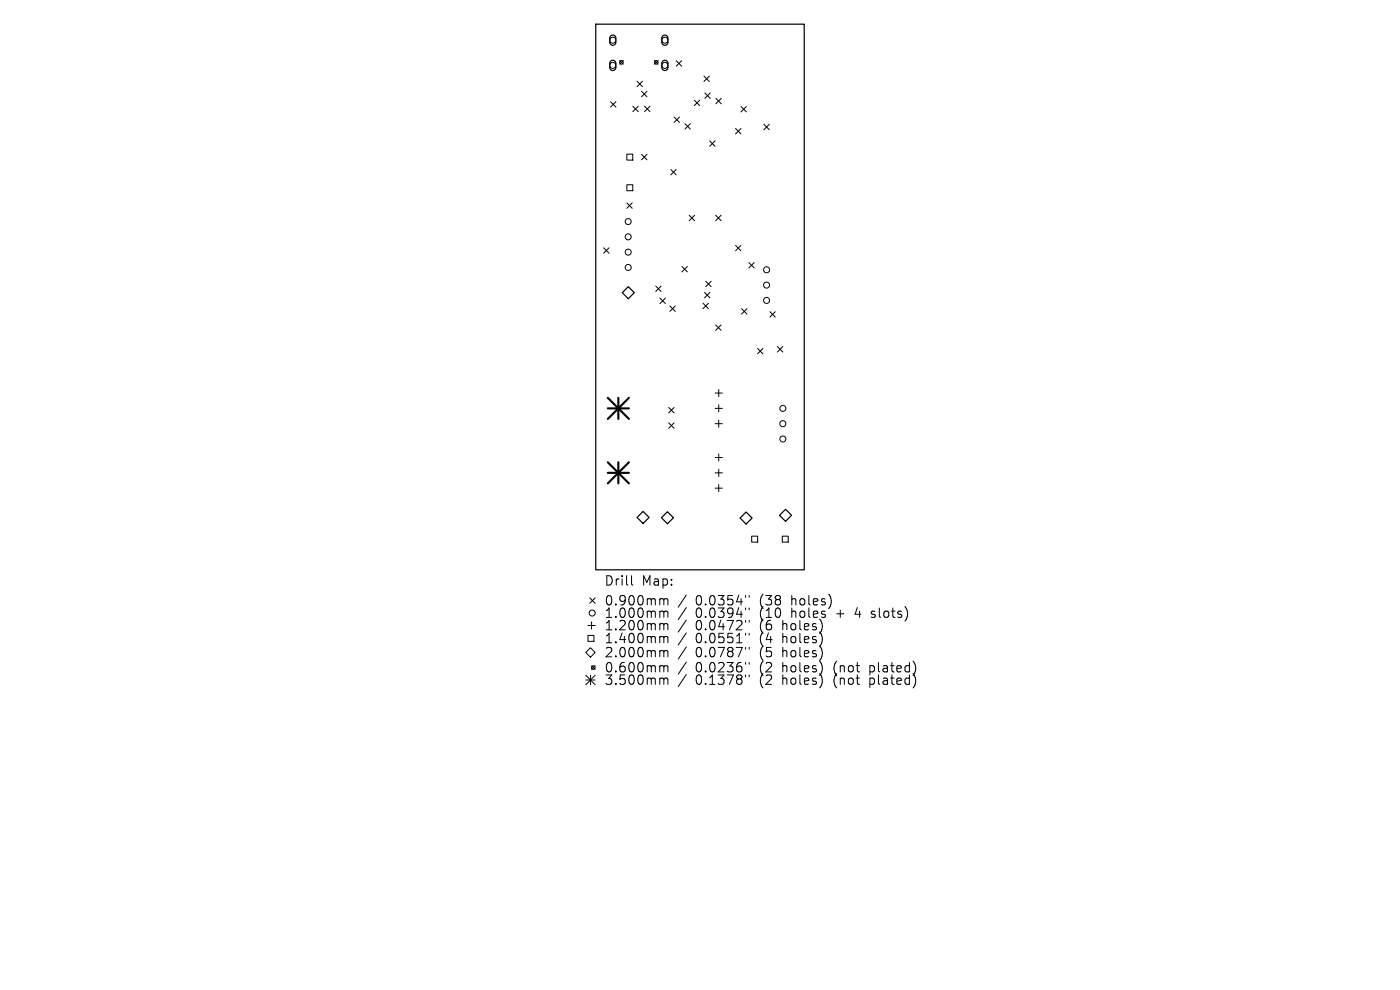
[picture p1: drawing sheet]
<svg xmlns="http://www.w3.org/2000/svg" width="297mm" height="210mm" viewBox="0 0 297 210" stroke-linecap="round" stroke-linejoin="round" font-family="sans-serif">
<defs><g id="words">
<g font-size="2.8">
<text x="128.3" y="124.5">Drill</text>
<text x="136.2" y="124.5">Map:</text>
<text x="128.3" y="128.7">0.900mm</text>
<text x="128.3" y="131.3">1.000mm</text>
<text x="147.5" y="128.7">0.0354&quot;</text>
<text x="147.5" y="131.3">0.0394&quot;</text>
<text x="161.1" y="128.7">(38</text>
<text x="161.1" y="131.3">(10</text>
<text x="167.9" y="128.7">holes)</text>
<text x="167.9" y="131.3">holes</text>
<text x="177.5" y="131.3">+</text>
<text x="181.6" y="131.3">4</text>
<text x="185.2" y="131.3">slots)</text>
<text x="128.3" y="133.9">1.200mm</text>
<text x="128.3" y="136.7">1.400mm</text>
<text x="147.5" y="133.9">0.0472&quot;</text>
<text x="147.5" y="136.7">0.0551&quot;</text>
<text x="161.1" y="133.9">(6</text>
<text x="161.1" y="136.7">(4</text>
<text x="166" y="133.9">holes)</text>
<text x="166" y="136.7">holes)</text>
<text x="128.3" y="139.7">2.000mm</text>
<text x="128.3" y="142.9">0.600mm</text>
<text x="147.5" y="139.7">0.0787&quot;</text>
<text x="147.5" y="142.9">0.0236&quot;</text>
<text x="161.1" y="139.7">(5</text>
<text x="161.1" y="142.9">(2</text>
<text x="166" y="139.7">holes)</text>
<text x="166" y="142.9">holes)</text>
<text x="177" y="142.9">(not</text>
<text x="184.7" y="142.9">plated)</text>
<text x="128.3" y="145.5">3.500mm</text>
<text x="147.5" y="145.5">0.1378&quot;</text>
<text x="161.1" y="145.5">(2</text>
<text x="166" y="145.5">holes)</text>
<text x="177" y="145.5">(not</text>
<text x="184.7" y="145.5">plated)</text>
</g>
</g></defs>
<path d="M126.4 5.1h44.2v115.8h-44.2zM129.6 7.6l.5-.1 .5 .4v1.2l-.4 .5h-.5l-.3-.4v-1.2zM129.6 13l.6-.2 .4 .4v1.2l-.4 .5h-.5l-.3-.4v-1.1zM140.6 7.6l.6-.1 .4 .4 .1 1.2-.4 .5h-.5l-.4-.4v-1.2zM140.6 13l.6-.2 .4 .4 .1 1.2-.4 .5h-.5l-.4-.4v-1.1zM132 62.1l1.3-1.3 1.3 1.3-1.3 1.3zM135.1 109.8l1.3-1.3 1.3 1.3-1.3 1.2zM140.3 109.8l1.3-1.3 1.3 1.3-1.3 1.3zM158.3 108.6l1.3 1.3-1.3 1.3-1.3-1.3zM166.7 108l1.2 1.3-1.2 1.3-1.3-1.3z" fill="none" stroke="#000" stroke-width=".26"/>
<g fill="none" stroke="#000" stroke-width=".21">
<path d="M131.5 12.8l.7 .8M132.2 12.8l-.7 .8M135.1 17.2l1.2 1.2M136.1 19.4l1.2 1.1M136.3 17.2l-1.2 1.2M137.3 19.4l-1.2 1.1M138.8 12.8l.8 .8M139.6 12.8l-.8 .8M143.5 12.9l1.1 1.1M144.6 12.9l-1.1 1.1M149.3 16.1l1.2 1.2M149.5 19.7l1.2 1.2"/>
<path d="M150.5 16.1l-1.2 1.2M150.7 19.7l-1.2 1.2M129.5 21.6l1.2 1.1M130.7 21.6l-1.2 1.1M133 32.7h1.2v1.3h-1.2zM133 39.2h1.2v1.3h-1.2zM134.2 22.5l1.2 1.2M135.4 22.5l-1.2 1.2M136.1 32.8l1.2 1.1M136.7 22.5l1.2 1.2M137.3 32.8l-1.2 1.1M137.9 22.5l-1.2 1.2"/>
<path d="M142.3 36l1.2 1.1M143 24.8l1.2 1.2M143.5 36l-1.2 1.1M144.2 24.8l-1.2 1.2M145.3 26.2l1.2 1.2M146.5 26.2l-1.2 1.2M147.3 21.3l1.1 1.1M148.4 21.3l-1.1 1.1M150.5 29.9l1.2 1.1M151.7 29.9l-1.2 1.1M151.9 20.9l1.1 1.1M153 20.9l-1.1 1.1"/>
<path d="M156 27.3l1.2 1.1M157.2 27.3l-1.2 1.1M157.2 22.6l1.1 1.1M158.3 22.6l-1.1 1.1M162 26.4l1.2 1.1M163.2 26.4l-1.2 1.1M128.1 52.6l1.1 1.1M129.2 52.6l-1.1 1.1M133 43l1.1 1.2M134.1 43l-1.1 1.2M144.7 56.5l1.1 1.2M145.8 56.5l-1.1 1.2"/>
<path d="M146.2 45.7l1.2 1.1M147.4 45.7l-1.2 1.1M149.7 59.7l1.2 1.1M150.9 59.7l-1.2 1.1M151.8 45.7l1.2 1.1M153 45.7l-1.2 1.1M156 52.1l1.2 1.1M157.2 52.1l-1.2 1.1M158.9 55.7l1.1 1.1M160 55.7l-1.1 1.1M139.1 60.7l1.2 1.1M140 63.2l1.2 1.2"/>
<path d="M140.3 60.7l-1.2 1.1M141.2 63.2l-1.2 1.2M142.1 64.9l1.2 1.2M143.3 64.9l-1.2 1.2M149.1 64.3l1.2 1.2M149.5 62l1.1 1.2M150.3 64.3l-1.2 1.2M150.6 62l-1.1 1.2M151.8 68.9l1.2 1.2M153 68.9l-1.2 1.2M157.3 65.5l1.2 1.1M158.5 65.5l-1.2 1.1"/>
<path d="M160.7 73.9l1.2 1.2M161.9 73.9l-1.2 1.2M163.3 66.1l1.2 1.2M164.5 66.1l-1.2 1.2M164.9 73.5l1.2 1.2M166.1 73.5l-1.2 1.2M141.9 86.4l1.1 1.2M141.9 89.7l1.1 1.1M143 86.4l-1.1 1.2M143 89.7l-1.1 1.1M151.7 83.4h1.5M151.7 86.6h1.5"/>
<path d="M151.7 89.9h1.5M151.7 97.1h1.5M152.5 82.6v1.5M152.5 85.9v1.5M152.5 89.1v1.5M152.5 96.3v1.5M152.5 99.5v1.6M151.7 100.3h1.5M151.7 103.6h1.5M152.5 102.8v1.5M159.5 113.7h1.2v1.3h-1.2zM166 113.7h1.2v1.3h-1.2z"/>
<path d="M124.3 138.4l1-1 1 1-1 1zM124.7 132.7h1.6M124.7 134.8h1.3v1.3h-1.3zM125.1 126.8l1.2 1.2M125.5 131.9v1.6M126.3 126.8l-1.2 1.2M134 122.1v1.7l.3 .3M140.5 127l.3 .3M140.5 129.6l.3 .3M140.5 132.3l.3 .3M140.5 135l.3 .3M140.5 138l.3 .3"/>
<path d="M140.8 127.3v1M140.8 129.9v1.1M140.8 132.6v1M140.8 135.3v1M140.8 138.3v1M140.8 127.3l.3-.3 .5 .1 .1 1.2M140.8 129.9l.3-.3 .5 .1 .1 1.3M140.8 132.6l.3-.3 .5 .1 .1 1.2M140.8 135.3l.3-.3 .5 .1 .1 1.2M140.8 138.3l.3-.3 .5 .1 .1 1.2M145.6 126.2l-1.7 2.6M145.6 128.9l-1.7 2.5"/>
<path d="M145.6 131.5l-1.7 2.6M145.6 134.2l-1.7 2.6M145.6 137.2l-1.7 2.6M158.2 126.3v.4M158.2 129v.4M158.2 131.6v.4M158.2 134.3v.4M158.2 137.3v.4M158.9 126.3v.4M158.9 129v.4M158.9 131.6v.4M158.9 134.3v.4"/>
<path d="M158.9 137.3v.4M174.4 132.2v1.3M174.4 134.9v1.3M174.4 137.9v1.3M176.3 126.9v1.3M124.3 143.2l2 2M124.3 144.2h2M125.3 143.2v2M125.5 141.2l.8 .8M126.3 141.2l-.8 .8M126.3 143.2l-2 2M140.5 141.2l.3 .3"/>
<path d="M140.5 143.8l.3 .3M140.8 141.5v1M140.8 144.1v1.1M140.8 141.5l.3-.3 .5 .1 .1 1.2M140.8 144.1l.3-.3 .5 .1 .1 1.3M145.6 140.4l-1.7 2.6M145.6 143.1l-1.7 2.5M158.2 140.5v.4M158.2 143.2v.4M158.9 140.5v.4M158.9 143.2v.4M174.4 141.1v1.3"/>
<path d="M174.4 143.7v1.4M193.8 140.3a2.35 2.35 0 0 1 0 2.9M193.8 143a2.35 2.35 0 0 1 0 2.8"/>
<circle cx="130" cy="13.9" r=".64"/>
<circle cx="130" cy="8.5" r=".64"/>
<circle cx="131.8" cy="13.2" r=".38"/>
<circle cx="139.2" cy="13.2" r=".38"/>
<circle cx="141" cy="13.9" r=".64"/>
<circle cx="141" cy="8.5" r=".64"/>
<circle cx="133.3" cy="53.5" r=".64"/>
<circle cx="133.3" cy="47" r=".64"/>
<circle cx="133.3" cy="50.2" r=".64"/>
<circle cx="133.3" cy="56.7" r=".64"/>
<circle cx="162.6" cy="57.2" r=".64"/>
<circle cx="162.6" cy="63.7" r=".64"/>
<circle cx="162.6" cy="60.5" r=".64"/>
<circle cx="166.1" cy="89.9" r=".64"/>
<circle cx="166.1" cy="93.1" r=".64"/>
<circle cx="166.1" cy="86.6" r=".64"/>
<circle cx="125.6" cy="130" r=".64"/>
<circle cx="125.9" cy="141.6" r=".38"/>
</g>
<path d="M128.9 84.4l4.5 4.5M128.9 86.6h4.5M128.9 98.1l4.5 4.4M131.2 84.4v4.5M131.2 98.1v4.4M133.4 84.4l-4.5 4.5M133.4 98.1l-4.5 4.4M128.9 100.3h4.5" fill="none" stroke="#000" stroke-width=".45"/>
<use href="#words"/>
</svg>
